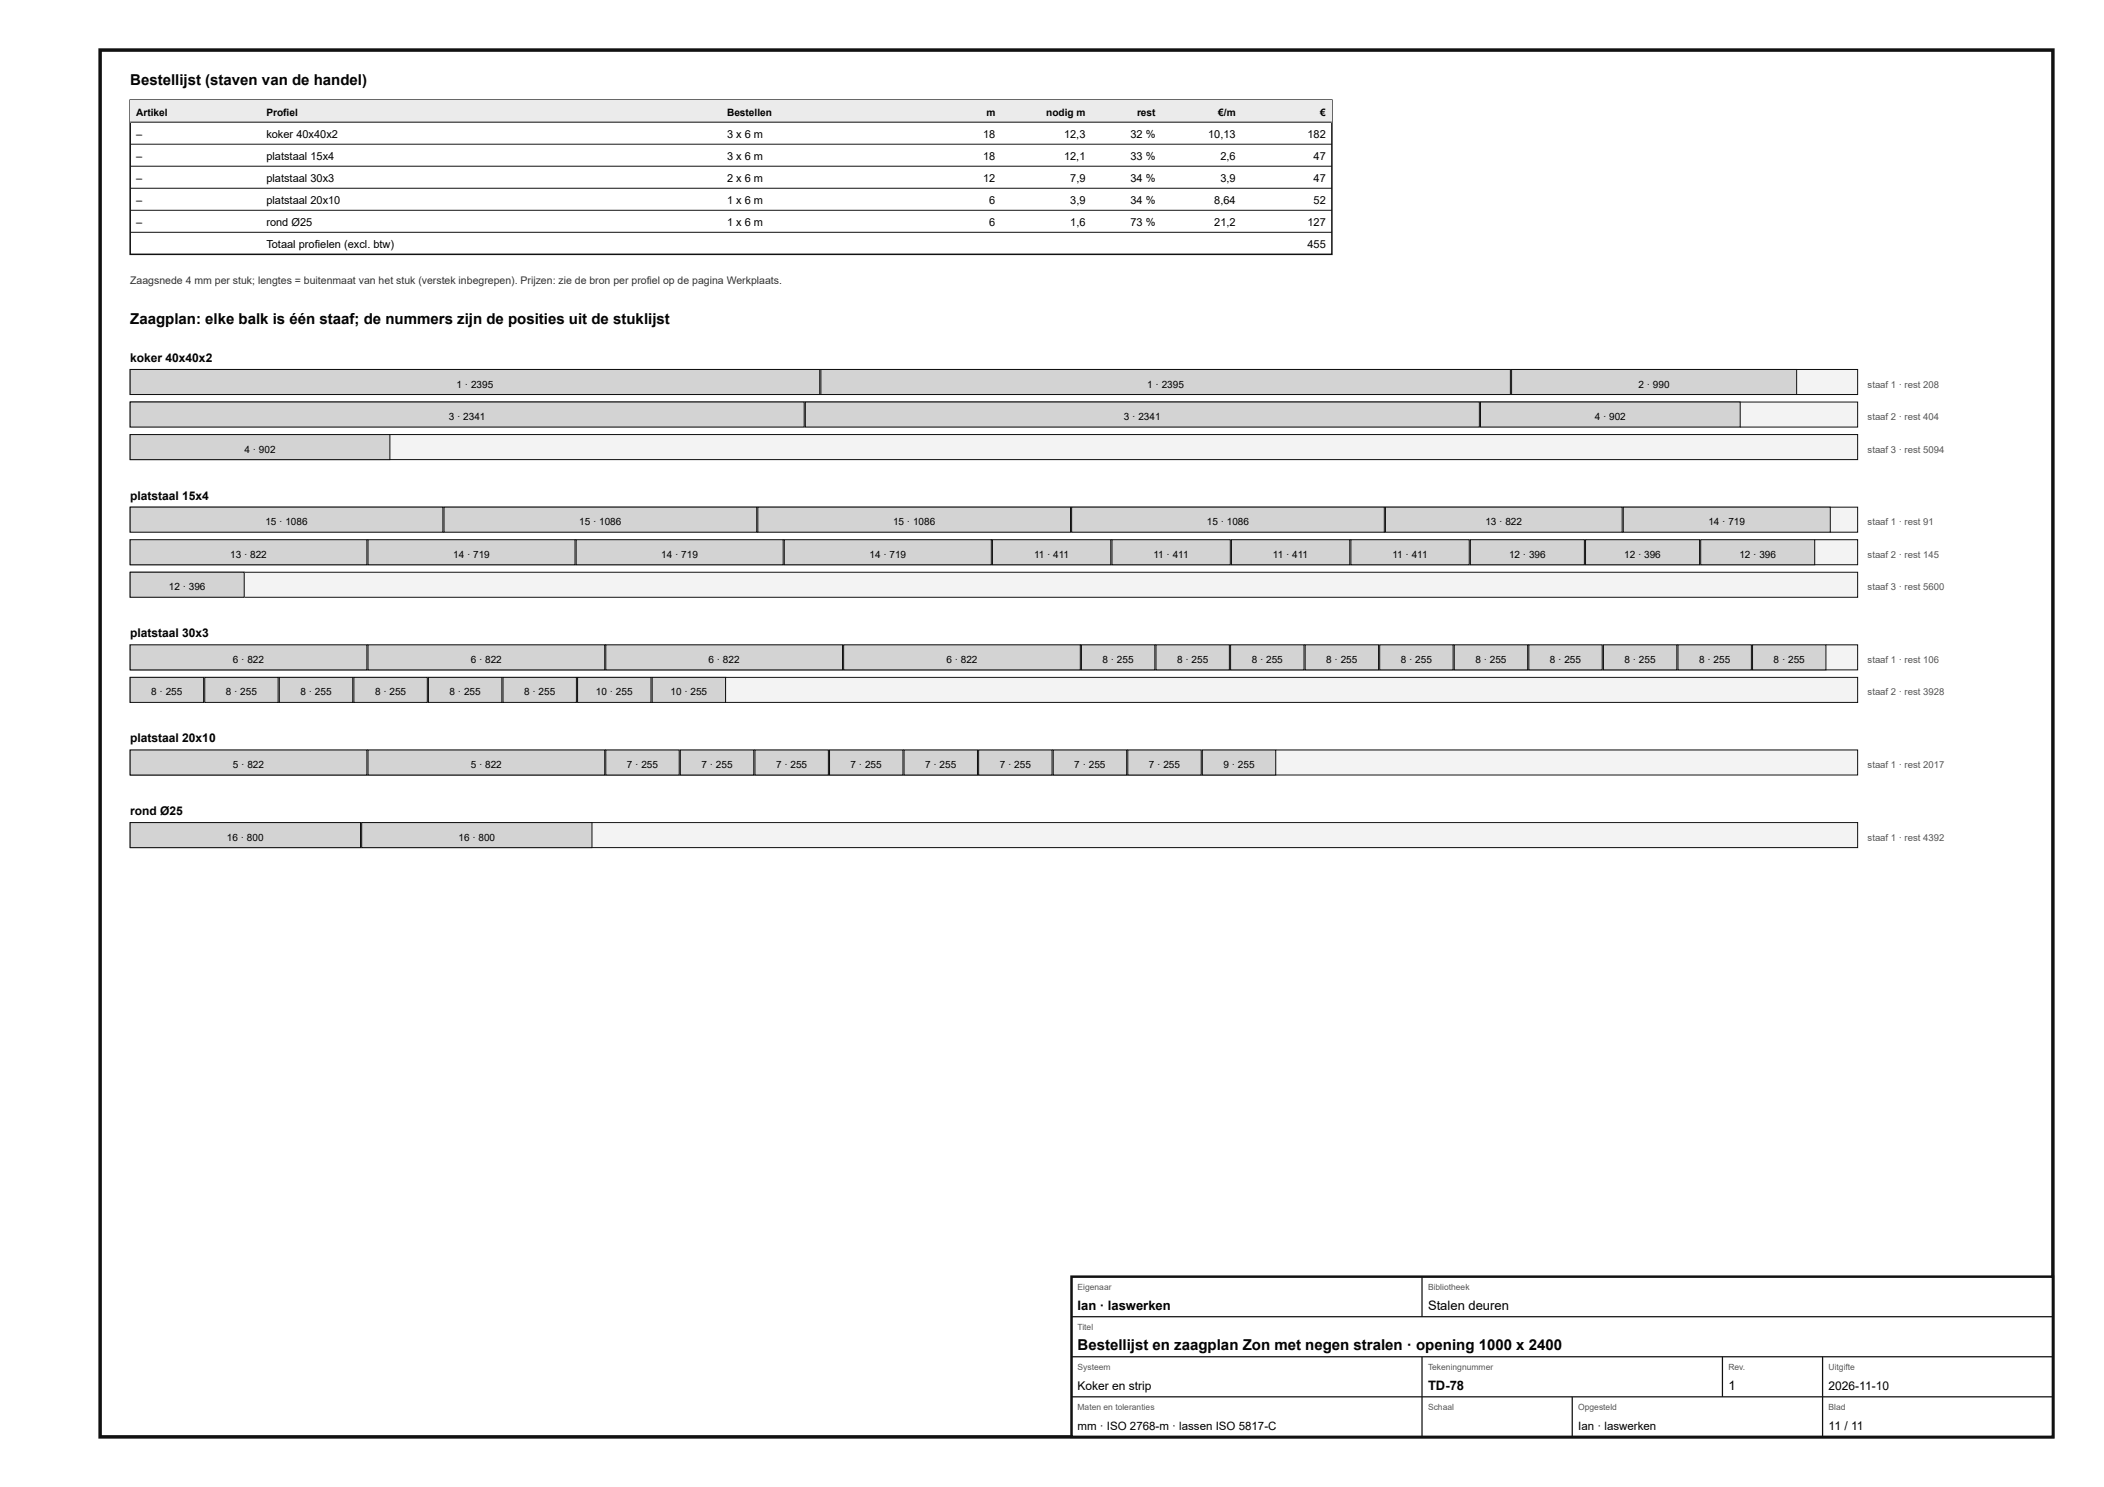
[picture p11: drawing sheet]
<svg xmlns="http://www.w3.org/2000/svg" width="420mm" height="297mm" viewBox="0 0 420 297" stroke-linecap="round" stroke-linejoin="round" font-family="sans-serif">
<defs><g id="words">
<g font-size="3">
<text x="26" y="17">Bestellijst (staven van de handel)</text>
<text x="26" y="64.8">Zaagplan: elke balk is één staaf; de nummers zijn de posities uit de stuklijst</text>
<text x="215.2" y="269.6">Bestellijst en zaagplan Zon met negen stralen · opening 1000 x 2400</text>
</g>
<g font-size="2.6">
<text x="215.2" y="261.6">Ian · laswerken</text>
<text x="285.2" y="261.6">Stalen deuren</text>
<text x="285.2" y="277.6">TD-78</text>
<text x="345.2" y="277.6">1</text>
</g>
<g font-size="2.4">
<text x="26" y="72.3">koker 40x40x2</text>
<text x="26" y="99.8">platstaal 15x4</text>
<text x="26" y="127.3">platstaal 30x3</text>
<text x="26" y="148.3">platstaal 20x10</text>
<text x="26" y="162.8">rond Ø25</text>
<text x="215.2" y="277.6">Koker en strip</text>
<text x="365.2" y="277.6">2026-11-10</text>
<text x="365.2" y="285.6">11 / 11</text>
</g>
<g font-size="2.3">
<text x="215.2" y="285.6">mm · ISO 2768-m · lassen ISO 5817-C</text>
<text x="315.2" y="285.6">Ian · laswerken</text>
</g>
<g font-size="2.2">
<text x="27.2" y="27.5">–</text>
<text x="53.2" y="27.5">koker 40x40x2</text>
<text x="145.2" y="27.5">3 x 6 m</text>
<text x="196.3" y="27.5">18</text>
<text x="212.5" y="27.5">12,3</text>
<text x="225.8" y="27.5">32 %</text>
<text x="241.3" y="27.5">10,13</text>
<text x="261.1" y="27.5">182</text>
<text x="27.2" y="31.9">–</text>
<text x="53.2" y="31.9">platstaal 15x4</text>
<text x="145.2" y="31.9">3 x 6 m</text>
<text x="196.3" y="31.9">18</text>
<text x="212.5" y="31.9">12,1</text>
<text x="225.8" y="31.9">33 %</text>
<text x="243.7" y="31.9">2,6</text>
<text x="262.3" y="31.9">47</text>
<text x="27.2" y="36.3">–</text>
<text x="27.2" y="40.7">–</text>
<text x="53.2" y="36.3">platstaal 30x3</text>
<text x="53.2" y="40.7">platstaal 20x10</text>
<text x="145.2" y="36.3">2 x 6 m</text>
<text x="145.2" y="40.7">1 x 6 m</text>
<text x="196.3" y="36.3">12</text>
<text x="197.6" y="40.7">6</text>
<text x="213.7" y="36.3">7,9</text>
<text x="213.7" y="40.7">3,9</text>
<text x="225.8" y="36.3">34 %</text>
<text x="225.8" y="40.7">34 %</text>
<text x="242.5" y="40.7">8,64</text>
<text x="243.7" y="36.3">3,9</text>
<text x="262.3" y="36.3">47</text>
<text x="262.3" y="40.7">52</text>
<text x="27.2" y="45.1">–</text>
<text x="53.2" y="45.1">rond Ø25</text>
<text x="145.2" y="45.1">1 x 6 m</text>
<text x="197.6" y="45.1">6</text>
<text x="213.7" y="45.1">1,6</text>
<text x="225.8" y="45.1">73 %</text>
<text x="242.5" y="45.1">21,2</text>
<text x="261.1" y="45.1">127</text>
<text x="53.2" y="49.5">Totaal profielen (excl. btw)</text>
<text x="261.1" y="49.5">455</text>
</g>
<text font-size="2.1" fill="#333" x="26" y="56.8">Zaagsnede 4 mm per stuk; lengtes = buitenmaat van het stuk (verstek inbegrepen). Prijzen: zie de bron per profiel op de pagina Werkplaats.</text>
<g font-size="2">
<text x="27.2" y="23.1">Artikel</text>
<text x="53.2" y="23.1">Profiel</text>
<text x="145.2" y="23.1">Bestellen</text>
<text x="197" y="23.1">m</text>
<text x="208.9" y="23.1">nodig m</text>
<text x="227.1" y="23.1">rest</text>
<text x="243.3" y="23.1">€/m</text>
<text x="263.7" y="23.1">€</text>
<text x="91.2" y="77.4">1 · 2395</text>
<text x="229.1" y="77.4">1 · 2395</text>
<text x="327.2" y="77.4">2 · 990</text>
<text x="89.6" y="83.9">3 · 2341</text>
<text x="224.5" y="83.9">3 · 2341</text>
<text x="318.5" y="83.9">4 · 902</text>
<text x="48.8" y="90.4">4 · 902</text>
<text x="53" y="104.9">15 · 1086</text>
<text x="115.7" y="104.9">15 · 1086</text>
<text x="178.3" y="104.9">15 · 1086</text>
<text x="241" y="104.9">15 · 1086</text>
<text x="296.7" y="104.9">13 · 822</text>
<text x="341.2" y="104.9">14 · 719</text>
<text x="46" y="111.4">13 · 822</text>
<text x="90.5" y="111.4">14 · 719</text>
<text x="132.1" y="111.4">14 · 719</text>
<text x="173.6" y="111.4">14 · 719</text>
<text x="206.5" y="111.4">11 · 411</text>
<text x="230.4" y="111.4">11 · 411</text>
<text x="254.2" y="111.4">11 · 411</text>
<text x="278.1" y="111.4">11 · 411</text>
<text x="301.4" y="111.4">12 · 396</text>
<text x="324.4" y="111.4">12 · 396</text>
<text x="347.4" y="111.4">12 · 396</text>
<text x="33.7" y="117.9">12 · 396</text>
<text x="46.5" y="132.4">6 · 822</text>
<text x="94" y="132.4">6 · 822</text>
<text x="141.5" y="132.4">6 · 822</text>
<text x="189" y="132.4">6 · 822</text>
<text x="220.2" y="132.4">8 · 255</text>
<text x="235.1" y="132.4">8 · 255</text>
<text x="250" y="132.4">8 · 255</text>
<text x="264.9" y="132.4">8 · 255</text>
<text x="279.8" y="132.4">8 · 255</text>
<text x="294.7" y="132.4">8 · 255</text>
<text x="309.6" y="132.4">8 · 255</text>
<text x="324.4" y="132.4">8 · 255</text>
<text x="339.3" y="132.4">8 · 255</text>
<text x="354.2" y="132.4">8 · 255</text>
<text x="30.2" y="138.9">8 · 255</text>
<text x="45.1" y="138.9">8 · 255</text>
<text x="60" y="138.9">8 · 255</text>
<text x="74.9" y="138.9">8 · 255</text>
<text x="89.8" y="138.9">8 · 255</text>
<text x="104.7" y="138.9">8 · 255</text>
<text x="119" y="138.9">10 · 255</text>
<text x="133.9" y="138.9">10 · 255</text>
<text x="46.5" y="153.4">5 · 822</text>
<text x="94" y="153.4">5 · 822</text>
<text x="125.2" y="153.4">7 · 255</text>
<text x="140.1" y="153.4">7 · 255</text>
<text x="155" y="153.4">7 · 255</text>
<text x="169.9" y="153.4">7 · 255</text>
<text x="184.8" y="153.4">7 · 255</text>
<text x="199.7" y="153.4">7 · 255</text>
<text x="214.6" y="153.4">7 · 255</text>
<text x="229.5" y="153.4">7 · 255</text>
<text x="244.3" y="153.4">9 · 255</text>
<text x="45.3" y="167.9">16 · 800</text>
<text x="91.6" y="167.9">16 · 800</text>
</g>
<g font-size="1.9" fill="#555">
<text x="373" y="77.4">staaf 1 · rest 208</text>
<text x="373" y="83.9">staaf 2 · rest 404</text>
<text x="373" y="90.4">staaf 3 · rest 5094</text>
<text x="373" y="104.9">staaf 1 · rest 91</text>
<text x="373" y="111.4">staaf 2 · rest 145</text>
<text x="373" y="117.9">staaf 3 · rest 5600</text>
<text x="373" y="132.4">staaf 1 · rest 106</text>
<text x="373" y="138.9">staaf 2 · rest 3928</text>
<text x="373" y="153.4">staaf 1 · rest 2017</text>
<text x="373" y="167.9">staaf 1 · rest 4392</text>
</g>
<g font-size="1.7" fill="#555">
<text x="215.2" y="257.6">Eigenaar</text>
<text x="285.2" y="257.6">Bibliotheek</text>
<text x="215.2" y="265.6">Titel</text>
<text x="215.2" y="273.6">Systeem</text>
<text x="285.2" y="273.6">Tekeningnummer</text>
<text x="345.2" y="273.6">Rev.</text>
<text x="365.2" y="273.6">Uitgifte</text>
<text x="215.2" y="281.6">Maten en toleranties</text>
<text x="285.2" y="281.6">Schaal</text>
<text x="315.2" y="281.6">Opgesteld</text>
<text x="365.2" y="281.6">Blad</text>
</g>
</g></defs>
<path d="M20 10h390v277h-390z" fill="none" stroke="#111" stroke-width=".7" stroke-linecap="butt"/>
<path d="M26 20h240v30.8h-240z" fill="none" stroke="#111" stroke-width=".3"/>
<path d="M26 20h240v4.4h-240z" fill="#e9ecee"/>
<path d="M26 24.4h240M26 28.8h240M26 33.2h240M26 37.6h240M26 42h240M26 46.4h240" fill="none" stroke="#111" stroke-width=".2"/>
<path d="M26 73.8h345v5h-345z" fill="#f2f3f3"/>
<path d="M26 73.8h345v5h-345z" fill="none" stroke="#111" stroke-width=".2"/>
<path d="M26 73.8h137.7v5h-137.7z" fill="#cfd4d7"/>
<path d="M26 73.8h137.7v5h-137.7z" fill="none" stroke="#111" stroke-width=".2"/>
<path d="M163.9 73.8h137.7v5h-137.7z" fill="#cfd4d7"/>
<path d="M163.9 73.8h137.7v5h-137.7z" fill="none" stroke="#111" stroke-width=".2"/>
<path d="M301.9 73.8h56.9v5h-56.9z" fill="#cfd4d7"/>
<path d="M301.9 73.8h56.9v5h-56.9z" fill="none" stroke="#111" stroke-width=".2"/>
<path d="M26 80.3h345v5h-345z" fill="#f2f3f3"/>
<path d="M26 80.3h345v5h-345z" fill="none" stroke="#111" stroke-width=".2"/>
<path d="M26 80.3h134.6v5h-134.6z" fill="#cfd4d7"/>
<path d="M26 80.3h134.6v5h-134.6z" fill="none" stroke="#111" stroke-width=".2"/>
<path d="M160.8 80.3h134.6v5h-134.6z" fill="#cfd4d7"/>
<path d="M160.8 80.3h134.6v5h-134.6z" fill="none" stroke="#111" stroke-width=".2"/>
<path d="M295.7 80.3h51.8v5h-51.8z" fill="#cfd4d7"/>
<path d="M295.7 80.3h51.8v5h-51.8z" fill="none" stroke="#111" stroke-width=".2"/>
<path d="M26 86.8h345v5h-345z" fill="#f2f3f3"/>
<path d="M26 86.8h345v5h-345z" fill="none" stroke="#111" stroke-width=".2"/>
<path d="M26 86.8h51.9v5h-51.9z" fill="#cfd4d7"/>
<path d="M26 86.8h51.9v5h-51.9z" fill="none" stroke="#111" stroke-width=".2"/>
<path d="M26 101.3h345v5h-345z" fill="#f2f3f3"/>
<path d="M26 101.3h345v5h-345z" fill="none" stroke="#111" stroke-width=".2"/>
<path d="M26 101.3h62.4v5h-62.4z" fill="#cfd4d7"/>
<path d="M26 101.3h62.4v5h-62.4z" fill="none" stroke="#111" stroke-width=".2"/>
<path d="M88.7 101.3h62.4v5h-62.4z" fill="#cfd4d7"/>
<path d="M88.7 101.3h62.4v5h-62.4z" fill="none" stroke="#111" stroke-width=".2"/>
<path d="M151.3 101.3h62.5v5h-62.5z" fill="#cfd4d7"/>
<path d="M151.3 101.3h62.5v5h-62.5z" fill="none" stroke="#111" stroke-width=".2"/>
<path d="M214 101.3h62.5v5h-62.5z" fill="#cfd4d7"/>
<path d="M214 101.3h62.5v5h-62.5z" fill="none" stroke="#111" stroke-width=".2"/>
<path d="M276.7 101.3h47.3v5h-47.3z" fill="#cfd4d7"/>
<path d="M276.7 101.3h47.3v5h-47.3z" fill="none" stroke="#111" stroke-width=".2"/>
<path d="M324.2 101.3h41.3v5h-41.3z" fill="#cfd4d7"/>
<path d="M324.2 101.3h41.3v5h-41.3z" fill="none" stroke="#111" stroke-width=".2"/>
<path d="M26 107.8h345v5h-345z" fill="#f2f3f3"/>
<path d="M26 107.8h345v5h-345z" fill="none" stroke="#111" stroke-width=".2"/>
<path d="M26 107.8h47.3v5h-47.3z" fill="#cfd4d7"/>
<path d="M26 107.8h47.3v5h-47.3z" fill="none" stroke="#111" stroke-width=".2"/>
<path d="M73.5 107.8h41.3v5h-41.3z" fill="#cfd4d7"/>
<path d="M73.5 107.8h41.3v5h-41.3z" fill="none" stroke="#111" stroke-width=".2"/>
<path d="M115.1 107.8h41.3v5h-41.3z" fill="#cfd4d7"/>
<path d="M115.1 107.8h41.3v5h-41.3z" fill="none" stroke="#111" stroke-width=".2"/>
<path d="M156.6 107.8h41.4v5h-41.4z" fill="#cfd4d7"/>
<path d="M156.6 107.8h41.4v5h-41.4z" fill="none" stroke="#111" stroke-width=".2"/>
<path d="M198.2 107.8h23.6v5h-23.6z" fill="#cfd4d7"/>
<path d="M198.2 107.8h23.6v5h-23.6z" fill="none" stroke="#111" stroke-width=".2"/>
<path d="M222.1 107.8h23.6v5h-23.6z" fill="#cfd4d7"/>
<path d="M222.1 107.8h23.6v5h-23.6z" fill="none" stroke="#111" stroke-width=".2"/>
<path d="M245.9 107.8h23.7v5h-23.7z" fill="#cfd4d7"/>
<path d="M245.9 107.8h23.7v5h-23.7z" fill="none" stroke="#111" stroke-width=".2"/>
<path d="M269.8 107.8h23.6v5h-23.6z" fill="#cfd4d7"/>
<path d="M269.8 107.8h23.6v5h-23.6z" fill="none" stroke="#111" stroke-width=".2"/>
<path d="M293.7 107.8h22.7v5h-22.7z" fill="#cfd4d7"/>
<path d="M293.7 107.8h22.7v5h-22.7z" fill="none" stroke="#111" stroke-width=".2"/>
<path d="M316.7 107.8h22.7v5h-22.7z" fill="#cfd4d7"/>
<path d="M316.7 107.8h22.7v5h-22.7z" fill="none" stroke="#111" stroke-width=".2"/>
<path d="M339.7 107.8h22.7v5h-22.7z" fill="#cfd4d7"/>
<path d="M339.7 107.8h22.7v5h-22.7z" fill="none" stroke="#111" stroke-width=".2"/>
<path d="M26 114.3h345v5h-345z" fill="#f2f3f3"/>
<path d="M26 114.3h345v5h-345z" fill="none" stroke="#111" stroke-width=".2"/>
<path d="M26 114.3h22.8v5h-22.8z" fill="#cfd4d7"/>
<path d="M26 114.3h22.8v5h-22.8z" fill="none" stroke="#111" stroke-width=".2"/>
<path d="M26 128.8h345v5h-345z" fill="#f2f3f3"/>
<path d="M26 128.8h345v5h-345z" fill="none" stroke="#111" stroke-width=".2"/>
<path d="M26 128.8h47.3v5h-47.3z" fill="#cfd4d7"/>
<path d="M26 128.8h47.3v5h-47.3z" fill="none" stroke="#111" stroke-width=".2"/>
<path d="M73.5 128.8h47.3v5h-47.3z" fill="#cfd4d7"/>
<path d="M73.5 128.8h47.3v5h-47.3z" fill="none" stroke="#111" stroke-width=".2"/>
<path d="M121 128.8h47.3v5h-47.3z" fill="#cfd4d7"/>
<path d="M121 128.8h47.3v5h-47.3z" fill="none" stroke="#111" stroke-width=".2"/>
<path d="M168.5 128.8h47.3v5h-47.3z" fill="#cfd4d7"/>
<path d="M168.5 128.8h47.3v5h-47.3z" fill="none" stroke="#111" stroke-width=".2"/>
<path d="M216 128.8h14.6v5h-14.6z" fill="#cfd4d7"/>
<path d="M216 128.8h14.6v5h-14.6z" fill="none" stroke="#111" stroke-width=".2"/>
<path d="M230.9 128.8h14.6v5h-14.6z" fill="#cfd4d7"/>
<path d="M230.9 128.8h14.6v5h-14.6z" fill="none" stroke="#111" stroke-width=".2"/>
<path d="M245.8 128.8h14.6v5h-14.6z" fill="#cfd4d7"/>
<path d="M245.8 128.8h14.6v5h-14.6z" fill="none" stroke="#111" stroke-width=".2"/>
<path d="M260.7 128.8h14.6v5h-14.6z" fill="#cfd4d7"/>
<path d="M260.7 128.8h14.6v5h-14.6z" fill="none" stroke="#111" stroke-width=".2"/>
<path d="M275.5 128.8h14.7v5h-14.7z" fill="#cfd4d7"/>
<path d="M275.5 128.8h14.7v5h-14.7z" fill="none" stroke="#111" stroke-width=".2"/>
<path d="M290.4 128.8h14.7v5h-14.7z" fill="#cfd4d7"/>
<path d="M290.4 128.8h14.7v5h-14.7z" fill="none" stroke="#111" stroke-width=".2"/>
<path d="M305.3 128.8h14.7v5h-14.7z" fill="#cfd4d7"/>
<path d="M305.3 128.8h14.7v5h-14.7z" fill="none" stroke="#111" stroke-width=".2"/>
<path d="M320.2 128.8h14.7v5h-14.7z" fill="#cfd4d7"/>
<path d="M320.2 128.8h14.7v5h-14.7z" fill="none" stroke="#111" stroke-width=".2"/>
<path d="M335.1 128.8h14.7v5h-14.7z" fill="#cfd4d7"/>
<path d="M335.1 128.8h14.7v5h-14.7z" fill="none" stroke="#111" stroke-width=".2"/>
<path d="M350 128.8h14.7v5h-14.7z" fill="#cfd4d7"/>
<path d="M350 128.8h14.7v5h-14.7z" fill="none" stroke="#111" stroke-width=".2"/>
<path d="M26 135.3h345v5h-345z" fill="#f2f3f3"/>
<path d="M26 135.3h345v5h-345z" fill="none" stroke="#111" stroke-width=".2"/>
<path d="M26 135.3h14.7v5h-14.7z" fill="#cfd4d7"/>
<path d="M26 135.3h14.7v5h-14.7z" fill="none" stroke="#111" stroke-width=".2"/>
<path d="M40.9 135.3h14.6v5h-14.6z" fill="#cfd4d7"/>
<path d="M40.9 135.3h14.6v5h-14.6z" fill="none" stroke="#111" stroke-width=".2"/>
<path d="M55.8 135.3h14.6v5h-14.6z" fill="#cfd4d7"/>
<path d="M55.8 135.3h14.6v5h-14.6z" fill="none" stroke="#111" stroke-width=".2"/>
<path d="M70.7 135.3h14.6v5h-14.6z" fill="#cfd4d7"/>
<path d="M70.7 135.3h14.6v5h-14.6z" fill="none" stroke="#111" stroke-width=".2"/>
<path d="M85.6 135.3h14.6v5h-14.6z" fill="#cfd4d7"/>
<path d="M85.6 135.3h14.6v5h-14.6z" fill="none" stroke="#111" stroke-width=".2"/>
<path d="M100.5 135.3h14.6v5h-14.6z" fill="#cfd4d7"/>
<path d="M100.5 135.3h14.6v5h-14.6z" fill="none" stroke="#111" stroke-width=".2"/>
<path d="M115.3 135.3h14.7v5h-14.7z" fill="#cfd4d7"/>
<path d="M115.3 135.3h14.7v5h-14.7z" fill="none" stroke="#111" stroke-width=".2"/>
<path d="M130.2 135.3h14.7v5h-14.7z" fill="#cfd4d7"/>
<path d="M130.2 135.3h14.7v5h-14.7z" fill="none" stroke="#111" stroke-width=".2"/>
<path d="M26 149.8h345v5h-345z" fill="#f2f3f3"/>
<path d="M26 149.8h345v5h-345z" fill="none" stroke="#111" stroke-width=".2"/>
<path d="M26 149.8h47.3v5h-47.3z" fill="#cfd4d7"/>
<path d="M26 149.8h47.3v5h-47.3z" fill="none" stroke="#111" stroke-width=".2"/>
<path d="M73.5 149.8h47.3v5h-47.3z" fill="#cfd4d7"/>
<path d="M73.5 149.8h47.3v5h-47.3z" fill="none" stroke="#111" stroke-width=".2"/>
<path d="M121 149.8h14.6v5h-14.6z" fill="#cfd4d7"/>
<path d="M121 149.8h14.6v5h-14.6z" fill="none" stroke="#111" stroke-width=".2"/>
<path d="M135.9 149.8h14.6v5h-14.6z" fill="#cfd4d7"/>
<path d="M135.9 149.8h14.6v5h-14.6z" fill="none" stroke="#111" stroke-width=".2"/>
<path d="M150.8 149.8h14.6v5h-14.6z" fill="#cfd4d7"/>
<path d="M150.8 149.8h14.6v5h-14.6z" fill="none" stroke="#111" stroke-width=".2"/>
<path d="M165.7 149.8h14.6v5h-14.6z" fill="#cfd4d7"/>
<path d="M165.7 149.8h14.6v5h-14.6z" fill="none" stroke="#111" stroke-width=".2"/>
<path d="M180.6 149.8h14.6v5h-14.6z" fill="#cfd4d7"/>
<path d="M180.6 149.8h14.6v5h-14.6z" fill="none" stroke="#111" stroke-width=".2"/>
<path d="M195.4 149.8h14.7v5h-14.7z" fill="#cfd4d7"/>
<path d="M195.4 149.8h14.7v5h-14.7z" fill="none" stroke="#111" stroke-width=".2"/>
<path d="M210.3 149.8h14.7v5h-14.7z" fill="#cfd4d7"/>
<path d="M210.3 149.8h14.7v5h-14.7z" fill="none" stroke="#111" stroke-width=".2"/>
<path d="M225.2 149.8h14.7v5h-14.7z" fill="#cfd4d7"/>
<path d="M225.2 149.8h14.7v5h-14.7z" fill="none" stroke="#111" stroke-width=".2"/>
<path d="M240.1 149.8h14.7v5h-14.7z" fill="#cfd4d7"/>
<path d="M240.1 149.8h14.7v5h-14.7z" fill="none" stroke="#111" stroke-width=".2"/>
<path d="M26 164.3h345v5h-345z" fill="#f2f3f3"/>
<path d="M26 164.3h345v5h-345z" fill="none" stroke="#111" stroke-width=".2"/>
<path d="M26 164.3h46v5h-46z" fill="#cfd4d7"/>
<path d="M26 164.3h46v5h-46z" fill="none" stroke="#111" stroke-width=".2"/>
<path d="M72.2 164.3h46v5h-46z" fill="#cfd4d7"/>
<path d="M72.2 164.3h46v5h-46z" fill="none" stroke="#111" stroke-width=".2"/>
<path d="M214 255h196v32h-196z" fill="#fff"/>
<path d="M214 255h196v32h-196z" fill="none" stroke="#111" stroke-width=".5"/>
<path d="M284 255v8M214 263h196M214 271h196M214 279h196M284 271v16M314 279v8M344 271v8M364 271v16" fill="none" stroke="#111" stroke-width=".25"/>
<use href="#words"/>
</svg>
